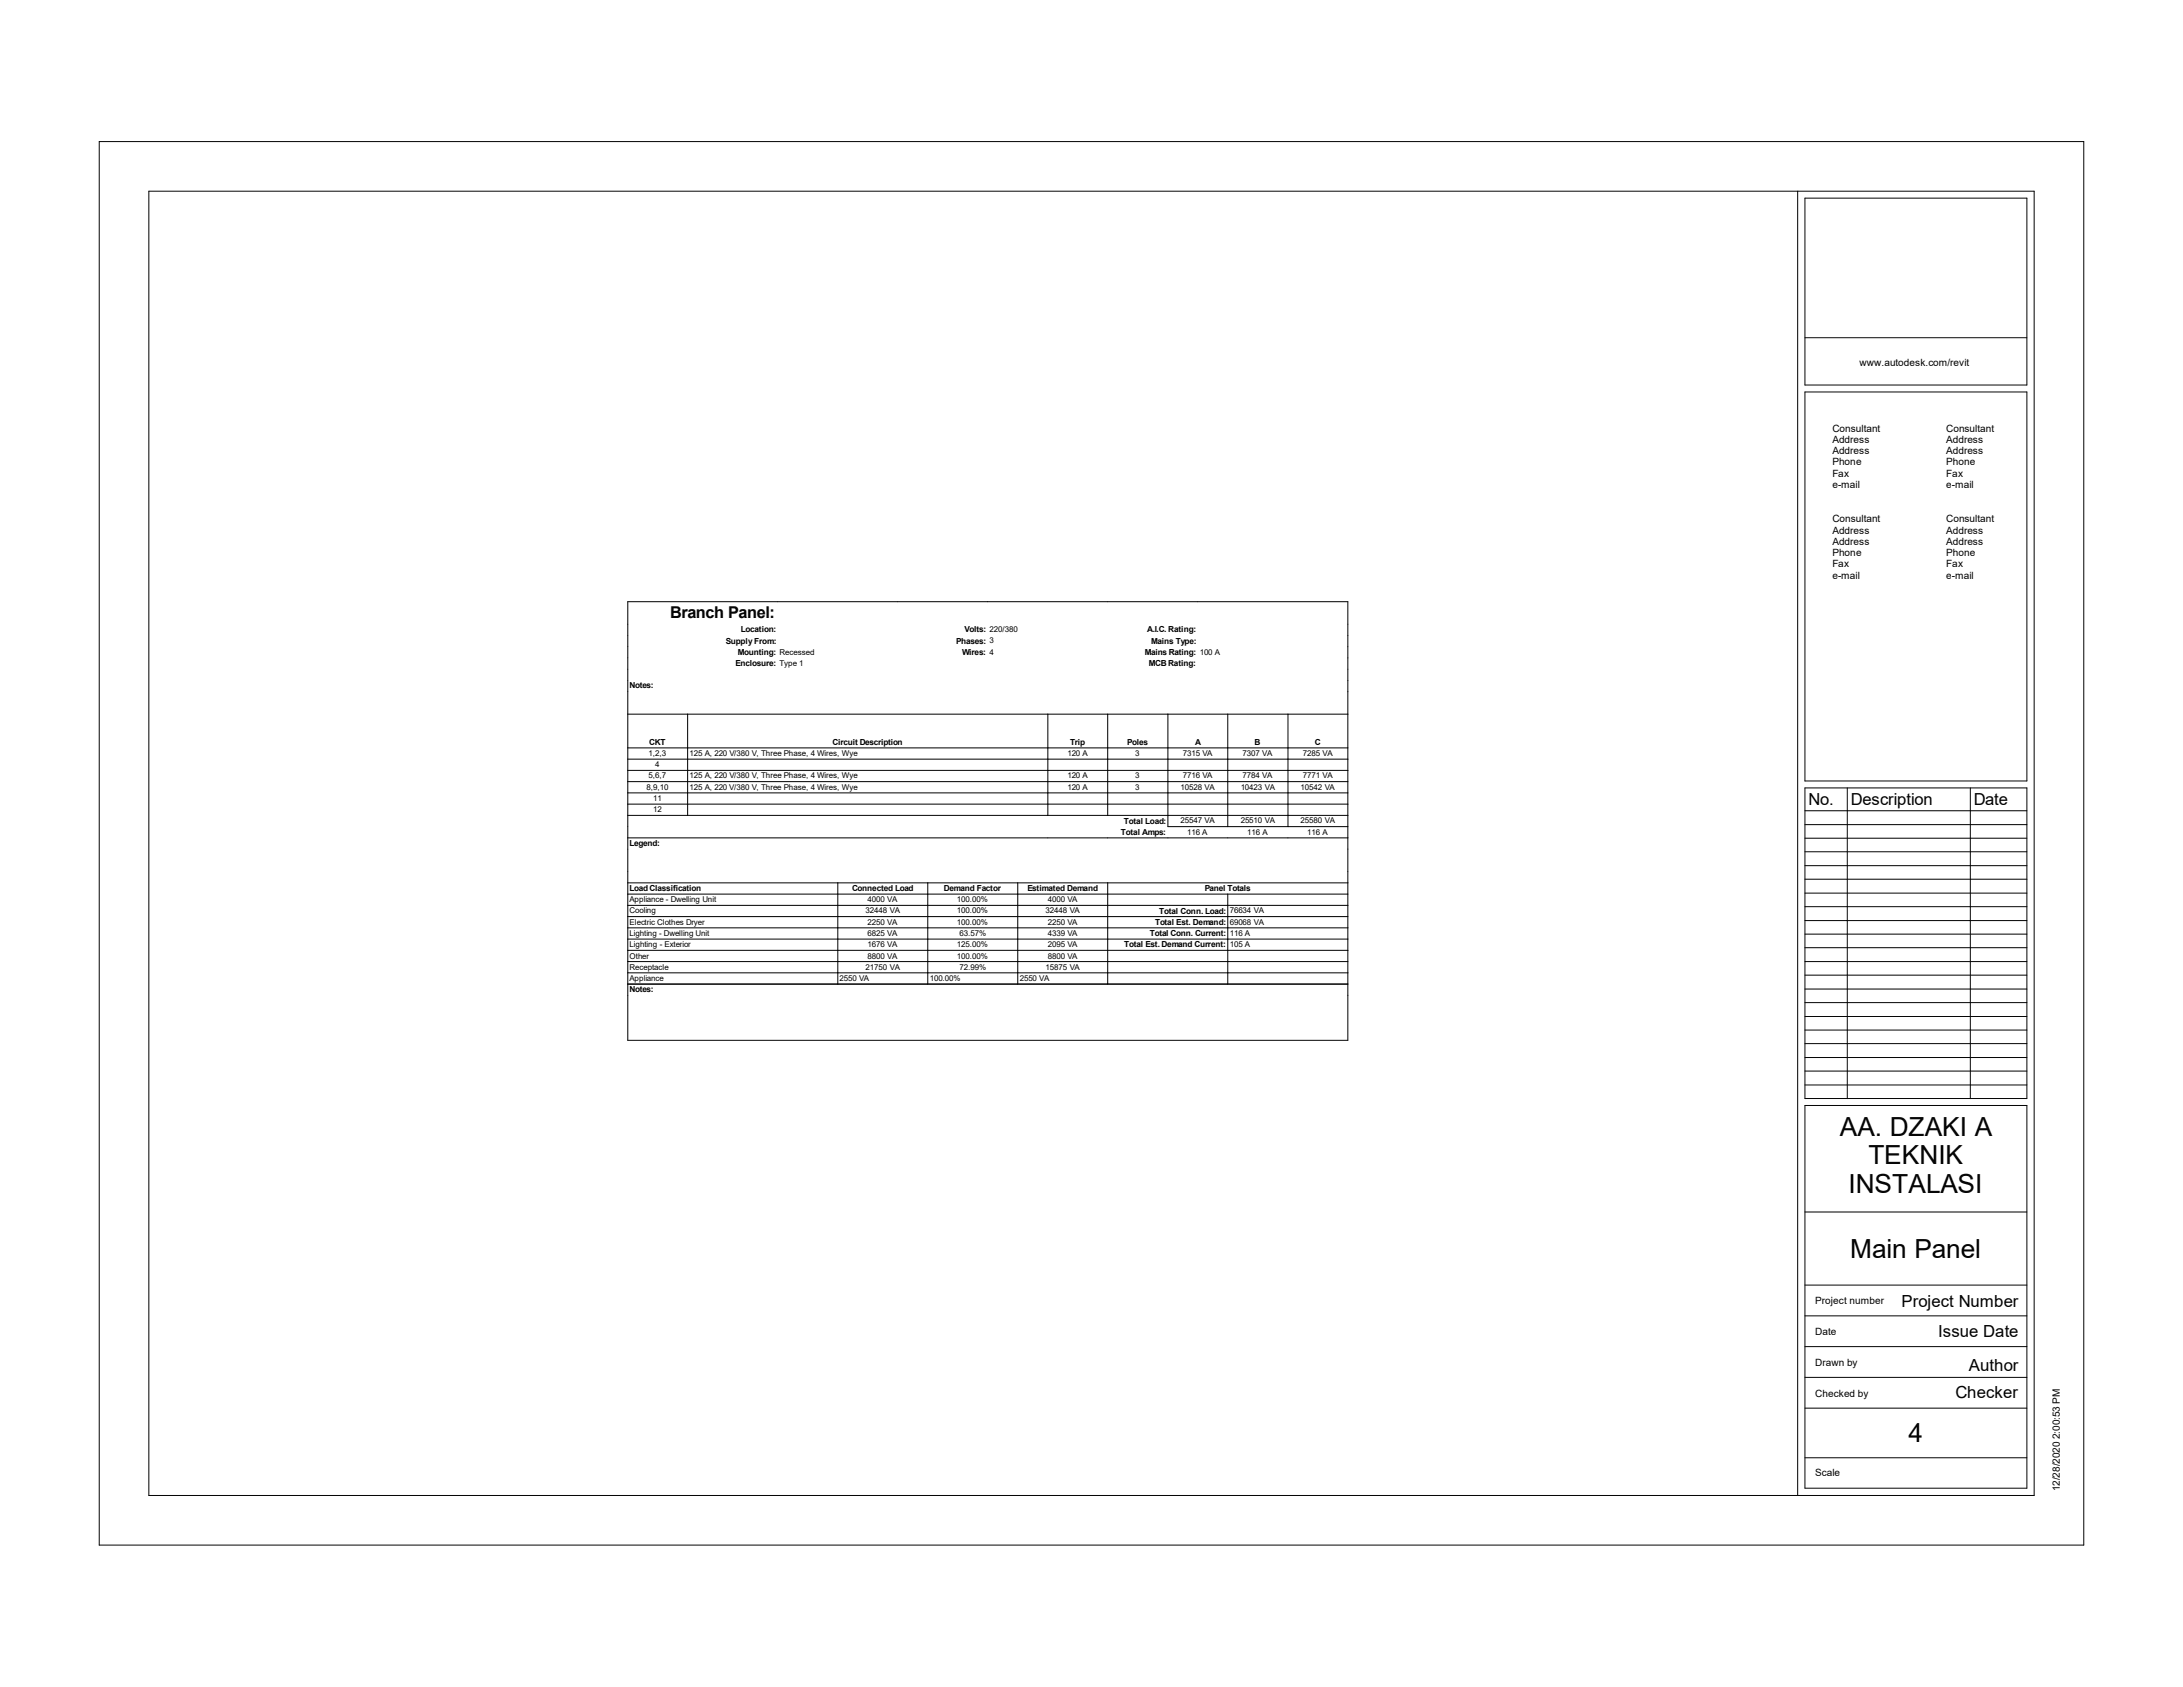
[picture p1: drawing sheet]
<svg xmlns="http://www.w3.org/2000/svg" width="279mm" height="216mm" viewBox="0 0 279 216" stroke-linecap="round" stroke-linejoin="round" font-family="sans-serif">
<defs><g id="words">
<g font-size="3.4">
<text x="235.5" y="145.4">AA. DZAKI A</text>
<text x="239.1" y="149">TEKNIK</text>
<text x="236.6" y="152.7">INSTALASI</text>
<text x="236.8" y="161">Main Panel</text>
<text x="244.3" y="184.5">4</text>
</g>
<g font-size="2.1">
<text x="85.8" y="79.1">Branch Panel:</text>
<text x="231.5" y="103">No.</text>
<text x="236.9" y="103">Description</text>
<text x="252.6" y="103">Date</text>
<text x="243.4" y="167.3">Project Number</text>
<text x="248.1" y="171.2">Issue Date</text>
<text x="250.3" y="178.9">Checker</text>
<text x="252" y="175.4">Author</text>
</g>
<g font-size="1.3">
<text x="238" y="46.8">www.autodesk.com/revit</text>
<text x="234.5" y="55.2">Consultant</text>
<text x="234.5" y="56.7">Address</text>
<text x="234.5" y="58.1">Address</text>
<text x="234.5" y="59.6">Phone</text>
<text x="249.1" y="55.2">Consultant</text>
<text x="249.1" y="56.7">Address</text>
<text x="249.1" y="58.1">Address</text>
<text x="249.1" y="59.6">Phone</text>
<text x="234.5" y="61">Fax</text>
<text x="234.5" y="62.4">e-mail</text>
<text x="249.1" y="61">Fax</text>
<text x="249.1" y="62.4">e-mail</text>
<text x="234.5" y="66.8">Consultant</text>
<text x="234.5" y="68.3">Address</text>
<text x="234.5" y="69.7">Address</text>
<text x="234.5" y="71.2">Phone</text>
<text x="249.1" y="66.8">Consultant</text>
<text x="249.1" y="68.3">Address</text>
<text x="249.1" y="69.7">Address</text>
<text x="249.1" y="71.2">Phone</text>
<text x="234.5" y="72.6">Fax</text>
<text x="234.5" y="74">e-mail</text>
<text x="249.1" y="72.6">Fax</text>
<text x="249.1" y="74">e-mail</text>
<text x="232.3" y="166.9">Project number</text>
<text x="232.3" y="170.9">Date</text>
<text x="232.3" y="178.7">Checked by</text>
<text x="232.3" y="174.8">Drawn by</text>
<text x="232.3" y="188.9">Scale</text>
<text x="263.6" y="190.9" transform="rotate(-90 263.6 190.9)">12/28/2020 2:00:53 PM</text>
</g>
<g font-size="1.1">
<text x="92.9" y="82.4">Supply From:</text>
<text x="94.4" y="83.8">Mounting: Recessed</text>
<text x="94.8" y="80.9">Location:</text>
<text x="122.4" y="82.4">Phases: 3</text>
<text x="123.2" y="83.8">Wires: 4</text>
<text x="123.4" y="80.9">Volts: 220/380</text>
<text x="146.5" y="83.8">Mains Rating: 100 A</text>
<text x="146.8" y="80.9">A.I.C. Rating:</text>
<text x="147.3" y="82.4">Mains Type:</text>
<text x="80.6" y="88.1">Notes:</text>
<text x="94.2" y="85.3">Enclosure: Type 1</text>
<text x="147" y="85.3">MCB Rating:</text>
<text x="83.1" y="95.3">CKT</text>
<text x="106.6" y="95.3">Circuit Description</text>
<text x="136.9" y="95.3">Trip</text>
<text x="144.3" y="95.3">Poles</text>
<text x="152.9" y="95.3">A</text>
<text x="160.6" y="95.3">B</text>
<text x="168.3" y="95.3">C</text>
<text x="143.5" y="106.9">Total Amps:</text>
<text x="143.9" y="105.4">Total Load:</text>
<text x="80.6" y="108.3">Legend:</text>
<text x="80.6" y="114">Load Classification</text>
<text x="109.1" y="114">Connected Load</text>
<text x="120.8" y="114">Demand Factor</text>
<text x="131.5" y="114">Estimated Demand</text>
<text x="147.2" y="119.8">Total Conn. Current: 116 A</text>
<text x="147.8" y="118.4">Total Est. Demand: 69068 VA</text>
<text x="148.4" y="116.9">Total Conn. Load: 76634 VA</text>
<text x="154.2" y="114">Panel Totals</text>
<text x="143.9" y="121.2">Total Est. Demand Current: 105 A</text>
<text x="80.6" y="127">Notes:</text>
</g>
<g font-size="1">
<text x="82.8" y="101.1">8,9,10</text>
<text x="83" y="99.6">5,6,7</text>
<text x="83" y="96.7">1,2,3</text>
<text x="83.9" y="98.2">4</text>
<text x="88.3" y="99.6">125 A, 220 V/380 V, Three Phase, 4 Wires, Wye</text>
<text x="88.3" y="96.7">125 A, 220 V/380 V, Three Phase, 4 Wires, Wye</text>
<text x="88.3" y="101.1">125 A, 220 V/380 V, Three Phase, 4 Wires, Wye</text>
<text x="136.6" y="99.6">120 A</text>
<text x="136.6" y="96.7">120 A</text>
<text x="136.6" y="101.1">120 A</text>
<text x="145.3" y="101.1">3</text>
<text x="145.3" y="99.6">3</text>
<text x="145.3" y="96.7">3</text>
<text x="151.1" y="101.1">10528 VA</text>
<text x="151.4" y="99.6">7716 VA</text>
<text x="151.4" y="96.7">7315 VA</text>
<text x="158.8" y="101.1">10423 VA</text>
<text x="159" y="99.6">7784 VA</text>
<text x="159" y="96.7">7307 VA</text>
<text x="166.5" y="101.1">10542 VA</text>
<text x="166.8" y="99.6">7771 VA</text>
<text x="166.8" y="96.7">7285 VA</text>
<text x="83.6" y="103.9">12</text>
<text x="83.6" y="102.5">11</text>
<text x="151.1" y="105.4">25547 VA</text>
<text x="151.9" y="106.8">116 A</text>
<text x="158.8" y="105.4">25510 VA</text>
<text x="159.6" y="106.8">116 A</text>
<text x="166.5" y="105.4">25580 VA</text>
<text x="167.3" y="106.8">116 A</text>
<text x="80.6" y="119.8">Lighting - Dwelling Unit</text>
<text x="80.6" y="118.3">Electric Clothes Dryer</text>
<text x="80.6" y="116.9">Cooling</text>
<text x="80.6" y="115.4">Appliance - Dwelling Unit</text>
<text x="110.8" y="116.9">32448 VA</text>
<text x="111" y="119.8">6825 VA</text>
<text x="111" y="118.3">2250 VA</text>
<text x="111" y="115.4">4000 VA</text>
<text x="122.5" y="118.3">100.00%</text>
<text x="122.5" y="116.9">100.00%</text>
<text x="122.5" y="115.4">100.00%</text>
<text x="122.8" y="119.8">63.57%</text>
<text x="133.8" y="116.9">32448 VA</text>
<text x="134.1" y="119.8">4339 VA</text>
<text x="134.1" y="118.3">2250 VA</text>
<text x="134.1" y="115.4">4000 VA</text>
<text x="80.6" y="125.6">Appliance</text>
<text x="80.6" y="124.1">Receptacle</text>
<text x="80.6" y="122.7">Other</text>
<text x="80.6" y="121.2">Lighting - Exterior</text>
<text x="107.4" y="125.6">2550 VA</text>
<text x="110.8" y="124.1">21750 VA</text>
<text x="111" y="121.2">1676 VA</text>
<text x="111" y="122.7">8800 VA</text>
<text x="119" y="125.6">100.00%</text>
<text x="122.5" y="122.7">100.00%</text>
<text x="122.5" y="121.2">125.00%</text>
<text x="122.8" y="124.1">72.99%</text>
<text x="130.5" y="125.6">2550 VA</text>
<text x="133.8" y="124.1">15875 VA</text>
<text x="134.1" y="121.2">2095 VA</text>
<text x="134.1" y="122.7">8800 VA</text>
</g>
</g></defs>
<g fill="none" stroke="#000" stroke-width=".13">
<path d="M12.7 18.1h254v179.6h-254zM19 24.5h241.3v166.9h-241.3zM230.1 24.5v166.9M231 25.4h28.4v23.9h-28.4zM231 50.2h28.4v49.7h-28.4zM231 43.2h28.4M231 119.5h28.4M231 103.8h28.4M231 105.5h28.4M231 107.3h28.4M231 109h28.4M231 110.8h28.4"/>
<path d="M231 112.5h28.4M231 114.3h28.4M231 116h28.4M231 117.8h28.4M231 100.8h28.4v39.8h-28.4zM236.4 100.8v39.8M252.2 100.8v39.8M231 137.1h28.4M231 138.9h28.4M231 133.6h28.4M231 135.3h28.4M231 130.1h28.4"/>
<path d="M231 131.8h28.4M231 126.6h28.4M231 128.3h28.4M231 123.1h28.4M231 124.8h28.4M231 121.3h28.4M231 141.5h28.4v49h-28.4zM231 155.1h28.4M231 164.5h28.4M231 168.4h28.4M231 172.3h28.4M231 176.3h28.4"/>
<path d="M231 180.2h28.4M231 186.6h28.4"/>
</g>
<g fill="#fff">
<path d="M238 45.6h14.1v1.5h-14.1z"/>
<path d="M232.3 187.7h3.2v1.4h-3.2z"/>
<path d="M232.3 177.5h6.8v1.5h-6.8z"/>
<path d="M232.3 173.6h5.4v1.4h-5.4z"/>
<path d="M232.3 169.7h2.7v1.4h-2.7z"/>
<path d="M232.3 165.7h8.8v1.5h-8.8z"/>
<path d="M234.5 54.1h6.2v1.4h-6.2z"/>
<path d="M234.5 55.5h4.8v1.4h-4.8z"/>
<path d="M234.5 56.9h4.8v1.5h-4.8z"/>
<path d="M234.5 58.4h3.8v1.4h-3.8z"/>
<path d="M234.5 59.8h2.1v1.5h-2.1z"/>
<path d="M234.5 61.3h.7v1.4h-.7z"/>
<path d="M235.2 61.3h.5v1.4h-.5z"/>
<path d="M235.7 61.3h2.3v1.4h-2.3z"/>
<path d="M234.5 65.7h6.2v1.4h-6.2z"/>
<path d="M234.5 67.1h4.8v1.4h-4.8z"/>
<path d="M234.5 68.5h4.8v1.5h-4.8z"/>
<path d="M234.5 70h3.8v1.4h-3.8z"/>
<path d="M234.5 71.4h2.1v1.5h-2.1z"/>
<path d="M234.5 72.9h.7v1.4h-.7z"/>
<path d="M235.2 72.9h.5v1.4h-.5z"/>
<path d="M235.7 72.9h2.3v1.4h-2.3z"/>
<path d="M249.1 65.7h6.2v1.4h-6.2z"/>
<path d="M249.1 67.1h4.7v1.4h-4.7z"/>
<path d="M249.1 68.5h4.7v1.5h-4.7z"/>
<path d="M249.1 70h3.8v1.4h-3.8z"/>
<path d="M249.1 71.4h2.1v1.5h-2.1z"/>
<path d="M249.1 72.9h.7v1.4h-.7z"/>
<path d="M249.8 72.9h.4v1.4h-.4z"/>
<path d="M250.2 72.9h2.4v1.4h-2.4z"/>
<path d="M249.1 54.1h6.2v1.4h-6.2z"/>
<path d="M249.1 55.5h4.7v1.4h-4.7z"/>
<path d="M249.1 56.9h4.7v1.5h-4.7z"/>
<path d="M249.1 58.4h3.8v1.4h-3.8z"/>
<path d="M249.1 59.8h2.1v1.5h-2.1z"/>
<path d="M249.1 61.3h.7v1.4h-.7z"/>
<path d="M249.8 61.3h.4v1.4h-.4z"/>
<path d="M250.2 61.3h2.4v1.4h-2.4z"/>
<path d="M262.5 177.7h1.4v13.2h-1.4z"/>
<path d="M243.4 165.3h15v2.4h-15z"/>
<path d="M248.1 169.2h10.3v2.4h-10.3z"/>
<path d="M252 173.5h6.4v2.4h-6.4z"/>
<path d="M250.3 177h8v2.3h-8z"/>
</g>
<g fill="none" stroke="#000" stroke-width=".13">
<path d="M80.3 77h92.2v56.1h-92.2zM80.3 98.6h92.2M80.3 97.2h92.2M80.3 95.7h92.2M80.3 91.4h92.2M88 91.4v13M134.1 91.4v13M141.8 91.4v13M149.5 91.4v14.4h23M157.1 91.4v14.4M164.8 91.4v14.4M80.3 118.7h92.2"/>
<path d="M80.3 117.3h92.2M80.3 115.9h92.2M80.3 114.4h92.2M80.3 113h92.2M80.3 107.2h92.2M80.3 104.4h92.2M80.3 102.9h92.2M80.3 101.5h92.2M80.3 100h92.2M107.2 113v12.9M118.7 113v12.9M130.3 113v12.9"/>
<path d="M141.8 113v12.9M157.1 114.4v11.5M80.3 125.9h92.2M80.3 124.5h92.2M80.3 123.1h92.2M80.3 121.6h92.2M80.3 120.2h92.2"/>
</g>
<use href="#words"/>
</svg>
